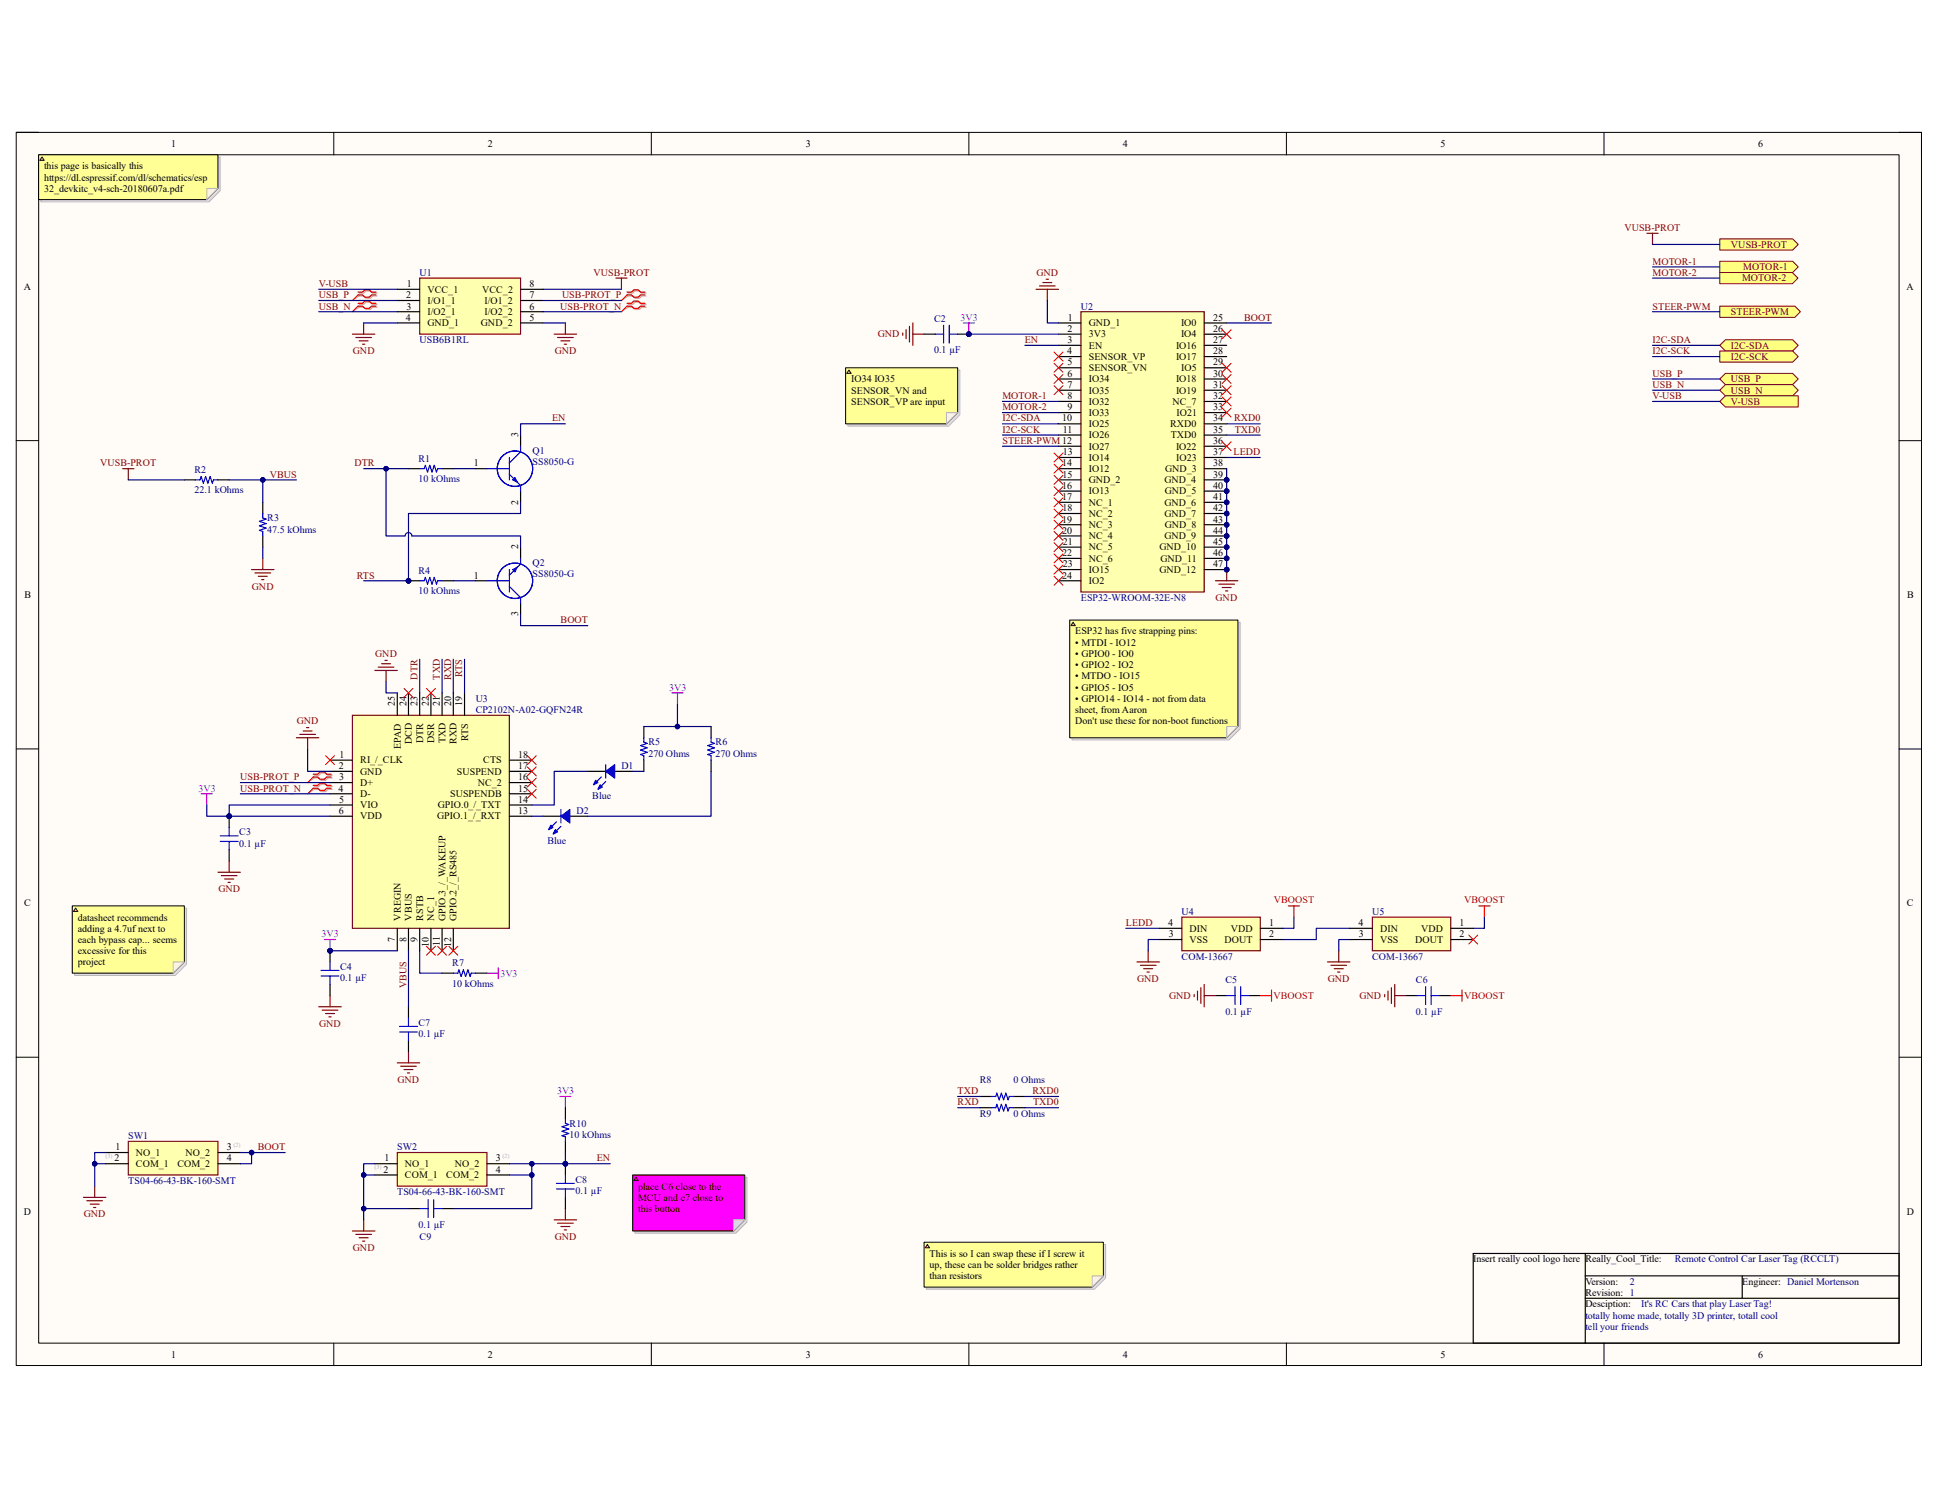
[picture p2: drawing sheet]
<svg xmlns="http://www.w3.org/2000/svg" width="279mm" height="216mm" viewBox="0 0 279 216" stroke-linecap="round" stroke-linejoin="round" font-family="sans-serif">
<defs><g id="words">
<g font-size="1.4">
<text x="24.7" y="21.2">1</text>
<text x="70.3" y="21.2">2</text>
<text x="116.2" y="21.2">3</text>
<text x="161.9" y="21.2">4</text>
<text x="207.7" y="21.2">5</text>
<text x="253.4" y="21.2">6</text>
<text x="6.3" y="24.4">this page is basically this</text>
<text x="6.3" y="26">https://dl.espressif.com/dl/schematics/esp</text>
<text x="6.3" y="27.6">32_devkitc_v4-sch-20180607a.pdf</text>
<text x="3.4" y="41.8">A</text>
<text x="58.6" y="41.4">1</text>
<text x="76.3" y="41.4">8</text>
<text x="274.9" y="41.8">A</text>
<text x="58.5" y="46.2">4</text>
<text x="58.5" y="43">2</text>
<text x="58.6" y="44.6">3</text>
<text x="61.6" y="42.2">VCC_1</text>
<text x="61.6" y="43.8">I/O1_1</text>
<text x="61.6" y="45.4">I/O2_1</text>
<text x="61.6" y="47">GND_1</text>
<text x="69.3" y="47">GND_2</text>
<text x="69.5" y="42.2">VCC_2</text>
<text x="69.8" y="43.8">I/O1_2</text>
<text x="69.8" y="45.4">I/O2_2</text>
<text x="76.3" y="43">7</text>
<text x="76.3" y="44.6">6</text>
<text x="76.3" y="46.2">5</text>
<text x="153.9" y="47.8">2</text>
<text x="154" y="46.2">1</text>
<text x="157" y="47">GND_1</text>
<text x="170.3" y="47">IO0</text>
<text x="174.9" y="46.2">25</text>
<text x="174.9" y="47.8">26</text>
<text x="153.8" y="51.1">4</text>
<text x="153.9" y="52.7">5</text>
<text x="153.9" y="49.4">3</text>
<text x="157" y="48.6">3V3</text>
<text x="157" y="50.2">EN</text>
<text x="157" y="51.9">SENSOR_VP</text>
<text x="157" y="53.5">SENSOR_VN</text>
<text x="169.5" y="50.2">IO16</text>
<text x="169.5" y="51.9">IO17</text>
<text x="170.3" y="48.6">IO4</text>
<text x="170.3" y="53.5">IO5</text>
<text x="174.9" y="49.4">27</text>
<text x="174.9" y="51.1">28</text>
<text x="174.9" y="52.7">29</text>
<text x="122.7" y="55.1">IO34 IO35</text>
<text x="122.7" y="56.7">SENSOR_VN and</text>
<text x="122.7" y="58.3">SENSOR_VP are input</text>
<text x="153.9" y="54.3">6</text>
<text x="153.9" y="55.9">7</text>
<text x="153.9" y="57.5">8</text>
<text x="153.9" y="59.1">9</text>
<text x="157" y="55.1">IO34</text>
<text x="157" y="56.7">IO35</text>
<text x="157" y="58.3">IO32</text>
<text x="157" y="59.9">IO33</text>
<text x="169" y="58.3">NC_7</text>
<text x="169.5" y="55.1">IO18</text>
<text x="169.5" y="56.7">IO19</text>
<text x="169.6" y="59.9">IO21</text>
<text x="174.9" y="54.3">30</text>
<text x="174.9" y="55.9">31</text>
<text x="174.9" y="57.5">32</text>
<text x="174.9" y="59.1">33</text>
<text x="74.7" y="63" transform="rotate(-90 74.7 63)">3</text>
<text x="153.1" y="60.7">10</text>
<text x="153.2" y="65.6">13</text>
<text x="153.2" y="62.4">11</text>
<text x="157" y="61.6">IO25</text>
<text x="157" y="63.2">IO26</text>
<text x="157" y="64.8">IO27</text>
<text x="168.7" y="61.6">RXD0</text>
<text x="168.8" y="63.2">TXD0</text>
<text x="169.5" y="64.8">IO22</text>
<text x="174.9" y="60.7">34</text>
<text x="174.9" y="62.4">35</text>
<text x="174.9" y="64">36</text>
<text x="174.9" y="65.6">37</text>
<text x="68.3" y="67.2">1</text>
<text x="153.1" y="67.2">14</text>
<text x="153.1" y="70.4">16</text>
<text x="153.2" y="68.8">15</text>
<text x="157" y="66.4">IO14</text>
<text x="157" y="68">IO12</text>
<text x="157" y="69.6">GND_2</text>
<text x="157" y="71.2">IO13</text>
<text x="167.9" y="69.6">GND_4</text>
<text x="167.9" y="71.2">GND_5</text>
<text x="168" y="68">GND_3</text>
<text x="169.6" y="66.4">IO23</text>
<text x="174.9" y="67.2">38</text>
<text x="174.9" y="68.8">39</text>
<text x="174.9" y="70.4">40</text>
<text x="74.7" y="72.7" transform="rotate(-90 74.7 72.7)">2</text>
<text x="153.1" y="72.1">17</text>
<text x="153.1" y="75.3">19</text>
<text x="153.1" y="76.9">20</text>
<text x="153.2" y="73.7">18</text>
<text x="157" y="72.9">NC_1</text>
<text x="157" y="74.5">NC_2</text>
<text x="157" y="76.1">NC_3</text>
<text x="157" y="77.7">NC_4</text>
<text x="167.9" y="72.9">GND_6</text>
<text x="167.9" y="74.5">GND_7</text>
<text x="167.9" y="77.7">GND_9</text>
<text x="167.9" y="76.1">GND_8</text>
<text x="174.9" y="72.1">41</text>
<text x="174.9" y="73.7">42</text>
<text x="174.9" y="75.3">43</text>
<text x="174.9" y="76.9">44</text>
<text x="68.3" y="83.4">1</text>
<text x="74.7" y="79.2" transform="rotate(-90 74.7 79.2)">2</text>
<text x="153.1" y="80.1">22</text>
<text x="153.1" y="83.4">24</text>
<text x="153.2" y="81.7">23</text>
<text x="153.2" y="78.5">21</text>
<text x="157" y="79.3">NC_5</text>
<text x="157" y="80.9">NC_6</text>
<text x="157" y="82.5">IO15</text>
<text x="167.2" y="79.3">GND_10</text>
<text x="167.2" y="82.5">GND_12</text>
<text x="167.3" y="80.9">GND_11</text>
<text x="174.9" y="78.5">45</text>
<text x="174.9" y="80.1">46</text>
<text x="174.9" y="81.7">47</text>
<text x="3.5" y="86.2">B</text>
<text x="74.7" y="88.8" transform="rotate(-90 74.7 88.8)">3</text>
<text x="157" y="84.2">IO2</text>
<text x="275" y="86.2">B</text>
<text x="155" y="91.4">ESP32 has five strapping pins:</text>
<text x="155" y="93.1">• MTDI - IO12</text>
<text x="155" y="94.7">• GPIO0 - IO0</text>
<text x="56.9" y="101.8" transform="rotate(-90 56.9 101.8)">25</text>
<text x="58.6" y="101.8" transform="rotate(-90 58.6 101.8)">24</text>
<text x="60.2" y="101.8" transform="rotate(-90 60.2 101.8)">23</text>
<text x="61.8" y="101.8" transform="rotate(-90 61.8 101.8)">22</text>
<text x="63.4" y="101.8" transform="rotate(-90 63.4 101.8)">21</text>
<text x="65" y="101.8" transform="rotate(-90 65 101.8)">20</text>
<text x="66.6" y="101.8" transform="rotate(-90 66.6 101.8)">19</text>
<text x="155" y="96.3">• GPIO2 - IO2</text>
<text x="155" y="97.9">• MTDO - IO15</text>
<text x="155" y="99.5">• GPIO5 - IO5</text>
<text x="155" y="101.1">• GPIO14 - IO14 - not from data</text>
<text x="57.8" y="108" transform="rotate(-90 57.8 108)">EPAD</text>
<text x="59.4" y="107.2" transform="rotate(-90 59.4 107.2)">DCD</text>
<text x="61" y="107.1" transform="rotate(-90 61 107.1)">DTR</text>
<text x="62.6" y="107.1" transform="rotate(-90 62.6 107.1)">DSR</text>
<text x="64.2" y="107.1" transform="rotate(-90 64.2 107.1)">TXD</text>
<text x="65.8" y="107.2" transform="rotate(-90 65.8 107.2)">RXD</text>
<text x="67.5" y="106.8" transform="rotate(-90 67.5 106.8)">RTS</text>
<text x="155" y="102.8">sheet, from Aaron</text>
<text x="155" y="104.4">Don't use these for non-boot functions</text>
<text x="48.9" y="110.8">2</text>
<text x="48.9" y="112.5">3</text>
<text x="48.9" y="109.2">1</text>
<text x="51.9" y="110">RI_/_CLK</text>
<text x="51.9" y="111.7">GND</text>
<text x="51.9" y="113.3">D+</text>
<text x="65.9" y="111.7">SUSPEND</text>
<text x="68.9" y="113.3">NC_2</text>
<text x="69.7" y="110">CTS</text>
<text x="74.7" y="109.2">18</text>
<text x="74.7" y="110.8">17</text>
<text x="74.7" y="112.5">16</text>
<text x="48.8" y="114.1">4</text>
<text x="48.9" y="117.3">6</text>
<text x="48.9" y="115.7">5</text>
<text x="51.9" y="114.9">D-</text>
<text x="51.9" y="116.5">VIO</text>
<text x="51.9" y="118.1">VDD</text>
<text x="63" y="118.1">GPIO.1_/_RXT</text>
<text x="63.1" y="116.5">GPIO.0_/_TXT</text>
<text x="64.9" y="114.9">SUSPENDB</text>
<text x="74.7" y="114.1">15</text>
<text x="74.7" y="115.7">14</text>
<text x="74.7" y="117.3">13</text>
<text x="3.5" y="130.6">C</text>
<text x="274.9" y="130.6">C</text>
<text x="11.2" y="132.7">datasheet recommends</text>
<text x="11.2" y="134.3">adding a 4.7uf next to</text>
<text x="11.2" y="135.9">each bypass cap... seems</text>
<text x="11.2" y="137.5">excessive for this</text>
<text x="56.9" y="135.8" transform="rotate(-90 56.9 135.8)">7</text>
<text x="57.8" y="132.7" transform="rotate(-90 57.8 132.7)">VREGIN</text>
<text x="58.6" y="135.7" transform="rotate(-90 58.6 135.7)">8</text>
<text x="59.4" y="132.7" transform="rotate(-90 59.4 132.7)">VBUS</text>
<text x="60.2" y="135.8" transform="rotate(-90 60.2 135.8)">9</text>
<text x="61" y="132.7" transform="rotate(-90 61 132.7)">RSTB</text>
<text x="61.8" y="136.5" transform="rotate(-90 61.8 136.5)">10</text>
<text x="62.6" y="132.7" transform="rotate(-90 62.6 132.7)">NC_1</text>
<text x="63.4" y="136.4" transform="rotate(-90 63.4 136.4)">11</text>
<text x="64.2" y="132.7" transform="rotate(-90 64.2 132.7)">GPIO.3_/_WAKEUP</text>
<text x="65" y="136.5" transform="rotate(-90 65 136.5)">12</text>
<text x="65.8" y="132.7" transform="rotate(-90 65.8 132.7)">GPIO.2_/_RS485</text>
<text x="168.4" y="133.5">4</text>
<text x="168.5" y="135.1">3</text>
<text x="171.5" y="135.9">VSS</text>
<text x="171.5" y="134.3">DIN</text>
<text x="176.5" y="135.9">DOUT</text>
<text x="177.5" y="134.3">VDD</text>
<text x="183" y="133.5">1</text>
<text x="183" y="135.1">2</text>
<text x="195.9" y="133.5">4</text>
<text x="195.9" y="135.1">3</text>
<text x="199" y="135.9">VSS</text>
<text x="199" y="134.3">DIN</text>
<text x="204" y="135.9">DOUT</text>
<text x="204.9" y="134.3">VDD</text>
<text x="210.4" y="133.5">1</text>
<text x="210.4" y="135.1">2</text>
<text x="11.2" y="139.1">project</text>
<text x="16.5" y="167.4">2</text>
<text x="16.6" y="165.8">1</text>
<text x="19.6" y="166.6">NO_1</text>
<text x="26.8" y="166.6">NO_2</text>
<text x="32.7" y="165.8">3</text>
<text x="32.7" y="167.4">4</text>
<text x="55.4" y="167.4">1</text>
<text x="71.5" y="167.4">3</text>
<text x="19.6" y="168.2">COM_1</text>
<text x="25.6" y="168.2">COM_2</text>
<text x="55.3" y="169">2</text>
<text x="58.4" y="168.2">NO_1</text>
<text x="58.4" y="169.8">COM_1</text>
<text x="64.3" y="169.8">COM_2</text>
<text x="65.6" y="168.2">NO_2</text>
<text x="71.5" y="169">4</text>
<text x="92" y="171.4">place C6 close to the</text>
<text x="92" y="173.1">MCU and c7 close to</text>
<text x="3.4" y="175.1">D</text>
<text x="92" y="174.7">this button</text>
<text x="274.9" y="175.1">D</text>
<text x="134" y="181.1">This is so I can swap these if I screw it</text>
<text x="134" y="182.8">up, these can be solder bridges rather</text>
<text x="134" y="184.4">than resistors</text>
<text x="212.4" y="181.9">Insert really cool logo here</text>
<text x="228.6" y="181.9">Really_Cool_Title:</text>
<text x="228.6" y="185.2">Version:</text>
<text x="251.2" y="185.2">Engineer: Daniel Mortenson</text>
<text x="228.6" y="186.8">Revision: 1</text>
<text x="228.6" y="188.4">Desciption:</text>
<text x="24.7" y="195.7">1</text>
<text x="70.3" y="195.7">2</text>
<text x="116.2" y="195.7">3</text>
<text x="161.9" y="195.7">4</text>
<text x="207.7" y="195.7">5</text>
<text x="253.4" y="195.7">6</text>
</g>
<g font-size="1.4" fill="#800000">
<text x="234.2" y="33.3">VUSB-PROT</text>
<text x="249.6" y="35.7">VUSB-PROT</text>
<text x="46" y="41.4">V-USB</text>
<text x="85.6" y="39.8">VUSB-PROT</text>
<text x="149.4" y="39.8">GND</text>
<text x="238.3" y="38.1">MOTOR-1</text>
<text x="238.3" y="39.8">MOTOR-2</text>
<text x="251.2" y="40.6">MOTOR-2</text>
<text x="251.3" y="38.9">MOTOR-1</text>
<text x="46" y="43">USB_P</text>
<text x="46" y="44.6">USB_N</text>
<text x="80.8" y="44.6">USB-PROT_N</text>
<text x="81" y="43">USB-PROT_P</text>
<text x="179.4" y="46.2">BOOT</text>
<text x="238.3" y="44.6">STEER-PWM</text>
<text x="249.6" y="45.4">STEER-PWM</text>
<text x="50.9" y="51.1">GND</text>
<text x="80" y="51.1">GND</text>
<text x="126.5" y="48.6">GND</text>
<text x="147.7" y="49.4">EN</text>
<text x="238.3" y="51.1">I2C-SCK</text>
<text x="238.3" y="49.4">I2C-SDA</text>
<text x="249.6" y="50.2">I2C-SDA</text>
<text x="249.6" y="51.9">I2C-SCK</text>
<text x="144.5" y="57.5">MOTOR-1</text>
<text x="144.5" y="59.1">MOTOR-2</text>
<text x="238.3" y="57.5">V-USB</text>
<text x="238.3" y="54.3">USB_P</text>
<text x="238.3" y="55.9">USB_N</text>
<text x="249.6" y="55.1">USB_P</text>
<text x="249.6" y="56.7">USB_N</text>
<text x="249.6" y="58.3">V-USB</text>
<text x="79.6" y="60.7">EN</text>
<text x="144.5" y="62.4">I2C-SCK</text>
<text x="144.5" y="60.7">I2C-SDA</text>
<text x="144.5" y="64">STEER-PWM12</text>
<text x="177.8" y="65.6">LEDD</text>
<text x="177.9" y="60.7">RXD0</text>
<text x="178" y="62.4">TXD0</text>
<text x="14.4" y="67.2">VUSB-PROT</text>
<text x="38.9" y="68.8">VBUS</text>
<text x="51.1" y="67.2">DTR</text>
<text x="51.4" y="83.4">RTS</text>
<text x="36.3" y="85">GND</text>
<text x="80.8" y="89.8">BOOT</text>
<text x="175.3" y="86.6">GND</text>
<text x="54.1" y="94.7">GND</text>
<text x="60.2" y="98" transform="rotate(-90 60.2 98)">DTR</text>
<text x="63.4" y="98" transform="rotate(-90 63.4 98)">TXD</text>
<text x="65" y="98" transform="rotate(-90 65 98)">RXD</text>
<text x="66.6" y="97.6" transform="rotate(-90 66.6 97.6)">RTS</text>
<text x="42.8" y="104.4">GND</text>
<text x="34.6" y="112.5">USB-PROT_P</text>
<text x="34.6" y="114.1">USB-PROT_N</text>
<text x="31.5" y="128.6">GND</text>
<text x="162.3" y="133.5">LEDD</text>
<text x="58.6" y="142.5" transform="rotate(-90 58.6 142.5)">VBUS</text>
<text x="164" y="141.6">GND</text>
<text x="168.6" y="144">GND</text>
<text x="191.4" y="141.6">GND</text>
<text x="196" y="144">GND</text>
<text x="46" y="148">GND</text>
<text x="57.3" y="156.1">GND</text>
<text x="138" y="157.7">TXD</text>
<text x="138" y="159.3">RXD</text>
<text x="148.8" y="157.7">RXD0</text>
<text x="148.9" y="159.3">TXD0</text>
<text x="37.2" y="165.8">BOOT</text>
<text x="86" y="167.4">EN</text>
<text x="12.1" y="175.5">GND</text>
<text x="80" y="178.7">GND</text>
<text x="50.9" y="180.3">GND</text>
</g>
<g font-size="1.4" fill="#000080">
<text x="60.5" y="39.8">U1</text>
<text x="134.7" y="46.4">C2</text>
<text x="155.8" y="44.6">U2</text>
<text x="60.5" y="49.4">USB6B1RL</text>
<text x="134.7" y="50.9">0.1 µF</text>
<text x="76.8" y="65.4">Q1</text>
<text x="28" y="71.1">22.1 kOhms</text>
<text x="28" y="68.2">R2</text>
<text x="60.3" y="69.5">10 kOhms</text>
<text x="60.3" y="66.6">R1</text>
<text x="76.8" y="67.1">SS8050-G</text>
<text x="38.5" y="76.8">47.5 kOhms</text>
<text x="38.5" y="75.1">R3</text>
<text x="60.3" y="82.7">R4</text>
<text x="76.8" y="81.6">Q2</text>
<text x="76.8" y="83.2">SS8050-G</text>
<text x="60.3" y="85.6">10 kOhms</text>
<text x="155.8" y="86.6">ESP32-WROOM-32E-N8</text>
<text x="68.6" y="101.1">U3</text>
<text x="68.6" y="102.8">CP2102N-A02-GQFN24R</text>
<text x="93.5" y="107.4">R5</text>
<text x="103.2" y="107.4">R6</text>
<text x="89.6" y="110.8">D1</text>
<text x="93.5" y="109.1">270 Ohms</text>
<text x="103.2" y="109.1">270 Ohms</text>
<text x="83.1" y="117.3">D2</text>
<text x="85.4" y="115.2">Blue</text>
<text x="34.5" y="122">0.1 µF</text>
<text x="34.5" y="120.4">C3</text>
<text x="78.9" y="121.7">Blue</text>
<text x="170.3" y="131.9">U4</text>
<text x="197.8" y="131.9">U5</text>
<text x="49" y="141.4">0.1 µF</text>
<text x="49" y="139.8">C4</text>
<text x="65.2" y="142.2">10 kOhms</text>
<text x="65.2" y="139.3">R7</text>
<text x="170.3" y="138.3">COM-13667</text>
<text x="176.7" y="141.7">C5</text>
<text x="197.8" y="138.3">COM-13667</text>
<text x="204.1" y="141.7">C6</text>
<text x="60.3" y="149.5">0.1 µF</text>
<text x="60.3" y="147.8">C7</text>
<text x="176.7" y="146.2">0.1 µF</text>
<text x="204.1" y="146.2">0.1 µF</text>
<text x="141.3" y="156.1">R8</text>
<text x="141.3" y="161">R9</text>
<text x="146.1" y="156.1">0 Ohms</text>
<text x="146.1" y="161">0 Ohms</text>
<text x="18.5" y="164.2">SW1</text>
<text x="57.3" y="165.8">SW2</text>
<text x="82.1" y="164">10 kOhms</text>
<text x="82.1" y="162.4">R10</text>
<text x="18.5" y="170.6">TS04-66-43-BK-160-SMT</text>
<text x="57.3" y="172.3">TS04-66-43-BK-160-SMT</text>
<text x="83" y="172.1">0.1 µF</text>
<text x="83" y="170.5">C8</text>
<text x="60.3" y="177">0.1 µF</text>
<text x="60.5" y="178.7">C9</text>
<text x="235" y="185.2">2</text>
<text x="241.5" y="181.9">Remote Control Car Laser Tag (RCCLT)</text>
<text x="228.6" y="190">totally home made, totally 3D printer, totall cool</text>
<text x="228.6" y="191.6">tell your friends</text>
<text x="236.6" y="188.4">It's RC Cars that play Laser Tag!</text>
</g>
<g font-size="1.4" fill="#90f">
<text x="138.5" y="46.2">3V3</text>
<text x="96.5" y="99.5">3V3</text>
<text x="28.6" y="114.1">3V3</text>
<text x="46.4" y="135.1">3V3</text>
<text x="72.1" y="140.8">3V3</text>
<text x="80.3" y="157.7">3V3</text>
</g>
<g font-size="1.4" fill="#f00">
<text x="183.6" y="130.2">VBOOST</text>
<text x="211.1" y="130.2">VBOOST</text>
<text x="183.6" y="144">VBOOST</text>
<text x="211.1" y="144">VBOOST</text>
</g>
<g font-size=".9" fill="#b2b0ad">
<text x="15.2" y="166.9">(3)</text>
<text x="33.7" y="165.3">(2)</text>
<text x="72.4" y="166.9">(2)</text>
<text x="54" y="168.5">(3)</text>
</g>
</g></defs>
<path d="M2.3 19.1h274.7v177.7h-274.7z" fill-rule="evenodd" fill="#fffcf8"/>
<path d="M2.3 19.1h274.7v177.7h-274.7z" fill="none" stroke="#000" stroke-width=".14"/>
<path d="M5.6 22.3h268.2v171.3h-268.2z" fill-rule="evenodd" fill="#fffcf8"/>
<g fill="none" stroke="#000" stroke-width=".14">
<path d="M2.3 19.1h3.3M48.1 19.1v3.2M93.9 19.1v3.2M139.7 19.1v3.2M185.5 19.1v3.2M231.2 19.1v3.2M273.8 19.1h3.2v3.2M5.6 22.3h268.2v171.3h-268.2zM2.3 63.5h3.3M273.8 63.5h3.2M2.3 107.9h3.3M273.8 107.9h3.2"/>
<path d="M2.3 152.4h3.3M273.8 152.4h3.2M48.1 193.6v3.2M93.9 193.6v3.2M139.7 193.6v3.2M185.5 193.6v3.2M231.2 193.6v3.2M277 193.6v3.2"/>
</g>
<path d="M212.4 180.7h61.4v12.9h-61.4zM228.5 180.7v12.9M228.5 183.9h45.3M228.5 187.1h45.3M251.2 183.9v3.2" fill="none" stroke="#000" stroke-width=".17"/>
<circle cx="176.8" cy="69.2" r=".32" fill="#000080"/>
<circle cx="176.8" cy="69.2" r=".32" fill="none" stroke="#000080" stroke-width=".14"/>
<circle cx="176.8" cy="70.8" r=".32" fill="#000080"/>
<circle cx="176.8" cy="70.8" r=".32" fill="none" stroke="#000080" stroke-width=".14"/>
<circle cx="176.8" cy="72.4" r=".32" fill="#000080"/>
<circle cx="176.8" cy="72.4" r=".32" fill="none" stroke="#000080" stroke-width=".14"/>
<circle cx="176.8" cy="74" r=".32" fill="#000080"/>
<circle cx="176.8" cy="74" r=".32" fill="none" stroke="#000080" stroke-width=".14"/>
<circle cx="176.8" cy="75.6" r=".32" fill="#000080"/>
<circle cx="176.8" cy="75.6" r=".32" fill="none" stroke="#000080" stroke-width=".14"/>
<circle cx="176.8" cy="77.2" r=".32" fill="#000080"/>
<circle cx="176.8" cy="77.2" r=".32" fill="none" stroke="#000080" stroke-width=".14"/>
<circle cx="176.8" cy="78.9" r=".32" fill="#000080"/>
<circle cx="176.8" cy="78.9" r=".32" fill="none" stroke="#000080" stroke-width=".14"/>
<circle cx="176.8" cy="80.5" r=".32" fill="#000080"/>
<circle cx="176.8" cy="80.5" r=".32" fill="none" stroke="#000080" stroke-width=".14"/>
<circle cx="176.8" cy="82.1" r=".32" fill="#000080"/>
<circle cx="176.8" cy="82.1" r=".32" fill="none" stroke="#000080" stroke-width=".14"/>
<path d="M155.8 44.9h17.8v40.4h-17.8z" fill-rule="evenodd" fill="#ffffb0"/>
<path d="M155.8 44.9h17.8v40.4h-17.8z" fill="none" stroke="#800000" stroke-width=".17"/>
<g fill="none" stroke="#000" stroke-width=".17">
<path d="M152.6 46.5h3.2M152.6 48.2h3.2M152.6 49.8h3.2M152.6 51.4h3.2M152.6 53h3.2M152.6 54.6h3.2M152.6 56.2h3.2M152.6 57.9h3.2M152.6 59.5h3.2M173.6 46.5h3.2M173.6 48.2h3.2M173.6 49.8h3.2"/>
<path d="M173.6 51.4h3.2M173.6 53h3.2M173.6 54.6h3.2M173.6 56.2h3.2M173.6 57.9h3.2M173.6 59.5h3.2M152.6 61.1h3.2M152.6 62.7h3.2M152.6 64.3h3.2M152.6 65.9h3.2M152.6 67.5h3.2M152.6 69.2h3.2"/>
<path d="M152.6 70.8h3.2M152.6 72.4h3.2M152.6 74h3.2M152.6 75.6h3.2M152.6 77.2h3.2M152.6 78.9h3.2M173.6 61.1h3.2M173.6 62.7h3.2M173.6 64.3h3.2M173.6 65.9h3.2M173.6 67.6h3.2M173.6 69.2h3.2"/>
<path d="M152.6 80.5h3.2M152.6 82.1h3.2M152.6 83.7h3.2"/>
</g>
<circle cx="176.8" cy="69.2" r=".32" fill="#000080"/>
<circle cx="176.8" cy="69.2" r=".32" fill="none" stroke="#000080" stroke-width=".14"/>
<path d="M173.6 70.8h3.2" fill="none" stroke="#000" stroke-width=".17"/>
<circle cx="176.8" cy="70.8" r=".32" fill="#000080"/>
<circle cx="176.8" cy="70.8" r=".32" fill="none" stroke="#000080" stroke-width=".14"/>
<path d="M173.6 72.4h3.2" fill="none" stroke="#000" stroke-width=".17"/>
<circle cx="176.8" cy="72.4" r=".32" fill="#000080"/>
<circle cx="176.8" cy="72.4" r=".32" fill="none" stroke="#000080" stroke-width=".14"/>
<path d="M173.6 74h3.2" fill="none" stroke="#000" stroke-width=".17"/>
<circle cx="176.8" cy="74" r=".32" fill="#000080"/>
<circle cx="176.8" cy="74" r=".32" fill="none" stroke="#000080" stroke-width=".14"/>
<path d="M173.6 75.6h3.2" fill="none" stroke="#000" stroke-width=".17"/>
<circle cx="176.8" cy="75.6" r=".32" fill="#000080"/>
<circle cx="176.8" cy="75.6" r=".32" fill="none" stroke="#000080" stroke-width=".14"/>
<path d="M173.6 77.2h3.2" fill="none" stroke="#000" stroke-width=".17"/>
<circle cx="176.8" cy="77.2" r=".32" fill="#000080"/>
<circle cx="176.8" cy="77.2" r=".32" fill="none" stroke="#000080" stroke-width=".14"/>
<path d="M173.6 78.9h3.2" fill="none" stroke="#000" stroke-width=".17"/>
<circle cx="176.8" cy="78.9" r=".32" fill="#000080"/>
<circle cx="176.8" cy="78.9" r=".32" fill="none" stroke="#000080" stroke-width=".14"/>
<path d="M173.6 80.5h3.2" fill="none" stroke="#000" stroke-width=".17"/>
<circle cx="176.8" cy="80.5" r=".32" fill="#000080"/>
<circle cx="176.8" cy="80.5" r=".32" fill="none" stroke="#000080" stroke-width=".14"/>
<path d="M173.6 82.1h3.2" fill="none" stroke="#000" stroke-width=".17"/>
<circle cx="176.8" cy="82.1" r=".32" fill="#000080"/>
<circle cx="176.8" cy="82.1" r=".32" fill="none" stroke="#000080" stroke-width=".14"/>
<g fill="none" stroke="#f00" stroke-width=".14">
<path d="M176.2 57.2l1.3 1.3M177.5 57.2l-1.3 1.3M152 71.7l1.3 1.3M152 73.4l1.3 1.3M152 75l1.3 1.3M152 76.6l1.3 1.3M152 78.2l1.3 1.3M152 79.8l1.3 1.3M153.3 71.7l-1.3 1.3M153.3 73.4l-1.3 1.3M153.3 75l-1.3 1.3M153.3 76.6l-1.3 1.3"/>
<path d="M153.3 78.2l-1.3 1.3M153.3 79.8l-1.3 1.3"/>
</g>
<path d="M175.2 83.7h3.3M175.7 84.2h2.3M176.2 84.7h1.3M176.7 85.2h.3M176.8 82.1v1.6" fill="none" stroke="#800000" stroke-width=".17"/>
<circle cx="176.8" cy="82.1" r=".32" fill="#000080"/>
<circle cx="176.8" cy="82.1" r=".32" fill="none" stroke="#000080" stroke-width=".14"/>
<path d="M149.4 41.7h3.2M149.9 41.2h2.2M150.3 40.7h1.3M150.8 40.2h.4M151 41.7v1.6" fill="none" stroke="#800000" stroke-width=".17"/>
<path d="M68.6 67.5h1.6M75 62.7v1.6M75 70.8v1.6M75 78.9v1.6M68.6 83.7h1.6M75.1 86.9v1.7" fill="none" stroke="#000" stroke-width=".17"/>
<g fill="none" stroke="#00f" stroke-width=".17">
<path d="M70.2 67.5h3.2M73.4 65.9v3.3M73.4 68.4l1.6 1.6v.8M73.9 69.2l.3-.4 .4 .7zM75 64.3v.8l-1.6 1.6M70.2 83.7h3.2M73.4 82.1v3.2M73.4 84.5l1.7 1.6v.8M73.9 82.1l.7-.3-.4 .6zM75 80.5v.8l-1.6 1.6"/>
<circle cx="74.2" cy="67.5" r="2.55"/>
<circle cx="74.2" cy="83.7" r="2.55"/>
</g>
<path d="M57.3 166.1h12.9v4.9h-12.9z" fill-rule="evenodd" fill="#ffffb0"/>
<path d="M57.3 166.1h12.9v4.9h-12.9z" fill="none" stroke="#800000" stroke-width=".17"/>
<path d="M54 167.7h3.3M54 169.3h3.3M70.2 167.7h3.2M70.2 169.3h3.2" fill="none" stroke="#000" stroke-width=".17"/>
<path d="M18.5 164.5h12.9v4.8h-12.9z" fill-rule="evenodd" fill="#ffffb0"/>
<g fill="none" stroke="#800000" stroke-width=".17">
<path d="M12 172.6h3.3M12.5 173.1h2.3M13 173.5h1.3M13.5 174h.3M13.7 171v1.6M18.5 164.5h12.9v4.8h-12.9zM50.8 177.4h3.2M51.3 177.9h2.3M51.8 178.4h1.3M52.3 178.9h.3M52.4 175.8v1.6M79.9 175.8h3.2"/>
<path d="M80.4 176.3h2.2M80.9 176.8h1.3M81.4 177.3h.3M81.5 174.2v1.6"/>
</g>
<path d="M15.3 166.1h3.2M15.3 167.7h3.2M31.4 166.1h3.3M31.4 167.7h3.3" fill="none" stroke="#000" stroke-width=".17"/>
<path d="M138.9 46.5h1.6M139.7 46.5v1.7" fill="none" stroke="#90f" stroke-width=".17"/>
<circle cx="139.7" cy="48.2" r=".32" fill="#000080"/>
<circle cx="139.7" cy="48.2" r=".32" fill="none" stroke="#000080" stroke-width=".14"/>
<path d="M80.7 158h1.6M81.5 158v1.6" fill="none" stroke="#90f" stroke-width=".17"/>
<path d="M50.8 103.1h22.6v30.7h-22.6z" fill-rule="evenodd" fill="#ffffb0"/>
<path d="M50.8 103.1h22.6v30.7h-22.6z" fill="none" stroke="#800000" stroke-width=".17"/>
<g fill="none" stroke="#000" stroke-width=".17">
<path d="M57.3 99.9v3.2M58.9 99.9v3.2M60.5 99.9v3.2M62.1 99.9v3.2M63.7 99.9v3.2M65.4 99.9v3.2M67 99.9v3.2M47.6 109.6h3.2M47.6 111.2h3.2M47.6 112.8h3.2M47.6 114.4h3.2M47.6 116h3.2"/>
<path d="M47.6 117.6h3.2M73.4 109.6h3.3M73.4 111.2h3.3M73.4 112.8h3.3M73.4 114.4h3.3M73.4 116h3.3M73.4 117.6h3.3M57.3 133.8v3.2M58.9 133.8v3.2M60.5 133.8v3.2M62.1 133.8v3.2M63.7 133.8v3.2"/>
<path d="M65.4 133.8v3.2"/>
</g>
<g fill="none" stroke="#f00" stroke-width=".14">
<path d="M58.2 99.2l1.3 1.3M59.5 99.2l-1.3 1.3M61.5 99.2l1.3 1.3M62.8 99.2l-1.3 1.3M46.9 108.9l1.3 1.3M48.2 108.9l-1.3 1.3M76 108.9l1.3 1.3M76 112.1l1.3 1.3M76 110.5l1.3 1.3M76 113.8l1.3 1.3M77.3 108.9l-1.3 1.3M77.3 112.1l-1.3 1.3"/>
<path d="M77.3 110.5l-1.3 1.3M77.3 113.8l-1.3 1.3M61.5 136.4l1.3 1.3M62.8 136.4l-1.3 1.3M63.1 136.4l1.3 1.3M64.4 136.4l-1.3 1.3M64.7 136.4l1.3 1.3M66 136.4l-1.3 1.3"/>
</g>
<path d="M29 114.4h1.6M29.8 114.4v1.6M46.8 135.4h1.6M47.6 135.4v1.6" fill="none" stroke="#90f" stroke-width=".17"/>
<circle cx="47.6" cy="137" r=".32" fill="#000080"/>
<circle cx="47.6" cy="137" r=".32" fill="none" stroke="#000080" stroke-width=".14"/>
<g fill="none" stroke="#800000" stroke-width=".17">
<path d="M36.3 82.1h3.2M36.8 82.6h2.2M37.2 83.1h1.3M37.7 83.5h.3M37.9 80.5v1.6M54 96.6h3.3M54.5 96.1h2.3M55 95.7h1.3M55.5 95.2h.3M55.7 96.6v1.7M42.7 106.3h3.3M43.2 105.8h2.3"/>
<path d="M43.7 105.4h1.3M44.2 104.9h.3M44.3 106.3v1.6M31.4 125.7h3.3M31.9 126.2h2.3M32.4 126.7h1.3M32.9 127.2h.3M33 124.1v1.6M46 145.1h3.2M46.5 145.6h2.2M46.9 146.1h1.3M47.4 146.6h.3"/>
<path d="M47.6 143.5v1.6M57.3 153.2h3.2M57.8 153.7h2.2M58.2 154.2h1.3M58.7 154.6h.4M58.9 151.6v1.6"/>
</g>
<path d="M96.9 99.9h1.6M97.7 99.9v1.6M71.8 139.5v1.6M70.2 140.3h1.6" fill="none" stroke="#90f" stroke-width=".17"/>
<path d="M60.5 40.1h14.5v8.1h-14.5z" fill-rule="evenodd" fill="#ffffb0"/>
<path d="M50.8 48.2h3.2M51.3 48.6h2.3M51.8 49.1h1.3M52.3 49.6h.3M52.4 46.5v1.7M60.5 40.1h14.5v8.1h-14.5zM79.9 48.2h3.2M80.4 48.6h2.2M80.9 49.1h1.3M81.3 49.6h.4M81.5 46.5v1.7" fill="none" stroke="#800000" stroke-width=".17"/>
<g fill="none" stroke="#000" stroke-width=".17">
<path d="M57.3 41.7h3.2M57.3 43.3h3.2M57.3 44.9h3.2M57.3 46.5h3.2M75 41.7h3.3M75 43.3h3.3M75 44.9h3.3M75 46.5h3.3M26.6 69.2h1.6M31.4 69.2h1.6M37.9 72.4v1.6M37.9 77.2v1.7"/>
<path d="M58.9 67.5h1.6M63.7 67.5h1.7"/>
</g>
<g fill="none" stroke="#f00" stroke-width=".14">
<path d="M152 50.7l1.3 1.3M152 52.4l1.3 1.3M153.3 50.7l-1.3 1.3M153.3 52.4l-1.3 1.3M176.2 52.4l1.3 1.3M176.2 58.8l1.3 1.3M176.2 47.5l1.3 1.3M177.5 52.4l-1.3 1.3M177.5 58.8l-1.3 1.3M177.5 47.5l-1.3 1.3M152 68.5l1.3 1.3M152 70.1l1.3 1.3"/>
<path d="M153.3 68.5l-1.3 1.3M153.3 70.1l-1.3 1.3M176.2 63.7l1.3 1.3M177.5 63.7l-1.3 1.3M152 81.4l1.3 1.3M152 83.1l1.3 1.3M153.3 81.4l-1.3 1.3M153.3 83.1l-1.3 1.3"/>
</g>
<path d="M28.2 69.2h.6l.2-.5 .3 .9 .3-.9 .4 .9 .3-.9 .3 .9 .2-.4h.6M37.9 74v.7l.5 .1-1 .3 1 .4-1 .3 1 .3-1 .3 .5 .2v.6M60.5 67.5h.7l.1-.4 .3 .9 .4-.9 .3 .9 .3-.9 .3 .9 .2-.5h.6" fill="none" stroke="#00f" stroke-width=".17"/>
<circle cx="58.9" cy="83.7" r=".32" fill="#000080"/>
<circle cx="58.9" cy="83.7" r=".32" fill="none" stroke="#000080" stroke-width=".14"/>
<path d="M58.9 83.7h1.6M63.7 83.7h1.7" fill="none" stroke="#000" stroke-width=".17"/>
<circle cx="58.9" cy="83.7" r=".32" fill="#000080"/>
<circle cx="58.9" cy="83.7" r=".32" fill="none" stroke="#000080" stroke-width=".14"/>
<path d="M60.5 83.7h.7l.1-.5 .3 1 .4-1 .3 1 .3-1 .3 1 .2-.5h.6M142.9 158h.7l.1-.5 .3 1 .4-1 .3 1 .3-1 .3 1 .2-.5h.6M142.9 159.6h.7l.1-.4 .3 .9 .4-.9 .3 .9 .3-.9 .3 .9 .2-.5h.6" fill="none" stroke="#00f" stroke-width=".17"/>
<path d="M141.3 158h1.6M141.3 159.6h1.6M146.1 158h1.7M146.1 159.6h1.7" fill="none" stroke="#000" stroke-width=".17"/>
<circle cx="139.7" cy="48.2" r=".32" fill="#000080"/>
<circle cx="139.7" cy="48.2" r=".32" fill="none" stroke="#000080" stroke-width=".14"/>
<path d="M133.2 48.2h1.6M138.1 48.2h1.6" fill="none" stroke="#000" stroke-width=".17"/>
<circle cx="139.7" cy="48.2" r=".32" fill="#000080"/>
<circle cx="139.7" cy="48.2" r=".32" fill="none" stroke="#000080" stroke-width=".14"/>
<path d="M134.8 48.2h1.2M136 46.9v2.6M136.9 48.2h1.2M136.9 46.9v2.6M81.5 161.3v.6l.5 .2-1 .3 1 .3-1 .3 1 .4-1 .3 .5 .1v.7" fill="none" stroke="#00f" stroke-width=".17"/>
<path d="M81.5 159.6v1.7M81.5 164.5v1.6" fill="none" stroke="#000" stroke-width=".17"/>
<circle cx="81.5" cy="167.7" r=".32" fill="#000080"/>
<circle cx="81.5" cy="167.7" r=".32" fill="none" stroke="#000080" stroke-width=".14"/>
<path d="M81.5 167.7v1.6M81.5 172.6v1.6" fill="none" stroke="#000" stroke-width=".17"/>
<circle cx="81.5" cy="167.7" r=".32" fill="#000080"/>
<circle cx="81.5" cy="167.7" r=".32" fill="none" stroke="#000080" stroke-width=".14"/>
<path d="M80.2 170.6h2.6M80.2 171.4h2.6M81.5 169.3v1.3M81.5 171.4v1.2" fill="none" stroke="#00f" stroke-width=".17"/>
<circle cx="33" cy="117.6" r=".32" fill="#000080"/>
<circle cx="33" cy="117.6" r=".32" fill="none" stroke="#000080" stroke-width=".14"/>
<path d="M33 117.6v1.7M33 122.5v1.6" fill="none" stroke="#000" stroke-width=".17"/>
<circle cx="33" cy="117.6" r=".32" fill="#000080"/>
<circle cx="33" cy="117.6" r=".32" fill="none" stroke="#000080" stroke-width=".14"/>
<path d="M33 119.3v1.2M31.7 120.5h2.6M31.7 121.3h2.6M33 121.3v1.2" fill="none" stroke="#00f" stroke-width=".17"/>
<circle cx="47.6" cy="137" r=".32" fill="#000080"/>
<circle cx="47.6" cy="137" r=".32" fill="none" stroke="#000080" stroke-width=".14"/>
<path d="M47.6 137v1.6M47.6 141.9v1.6" fill="none" stroke="#000" stroke-width=".17"/>
<circle cx="47.6" cy="137" r=".32" fill="#000080"/>
<circle cx="47.6" cy="137" r=".32" fill="none" stroke="#000080" stroke-width=".14"/>
<g fill="none" stroke="#00f" stroke-width=".17">
<path d="M92.8 106.3v.7l.5 .1-1 .4 1 .3-1 .3 1 .3-1 .3 .5 .2v.7M102.5 106.3v.7l.5 .1-1 .4 1 .3-1 .3 1 .3-1 .3 .5 .2v.7M46.3 139.9h2.6M47.6 138.6v1.3M46.3 140.7h2.6M47.6 140.7v1.2M57.6 147.9h2.6M57.6 148.7h2.6M58.9 146.7v1.2M58.9 148.7v1.3M65.4 140.3h.6l.2-.5 .3 .9 .3-.9 .3 .9 .4-.9 .3 .9 .1-.4h.7M60.5 174.2h1.2"/>
<path d="M61.7 172.9v2.6M62.5 174.2h1.2M62.5 172.9v2.6"/>
</g>
<path d="M92.8 104.7v1.6M92.8 109.6v1.6M102.5 104.7v1.6M102.5 109.6v1.6M58.9 145.1v1.6M58.9 150v1.6M63.7 140.3h1.7M68.6 140.3h1.6M58.9 174.2h1.6M63.7 174.2h1.7" fill="none" stroke="#000" stroke-width=".17"/>
<path d="M17.7 67.5h1.6M18.5 67.5v1.7" fill="none" stroke="#800000" stroke-width=".17"/>
<path d="M170.4 132.2h11.3v4.8h-11.3z" fill-rule="evenodd" fill="#ffffb0"/>
<path d="M170.4 132.2h11.3v4.8h-11.3z" fill="none" stroke="#800000" stroke-width=".17"/>
<path d="M167.1 133.8h3.3M167.1 135.4h3.3M181.7 133.8h3.2M181.7 135.4h3.2" fill="none" stroke="#000" stroke-width=".17"/>
<path d="M197.9 132.2h11.3v4.8h-11.3z" fill-rule="evenodd" fill="#ffffb0"/>
<g fill="none" stroke="#800000" stroke-width=".17">
<path d="M130.1 48v.3M130.6 47.5v1.3M131.1 47v2.3M131.6 46.5v3.3M131.6 48.2h1.6M163.9 138.6h3.2M164.4 139.1h2.3M164.9 139.6h1.3M165.5 137v1.6M191.4 138.6h3.2M191.9 139.1h2.2M192.4 139.6h1.3"/>
<path d="M193 137v1.6M197.9 132.2h11.3v4.8h-11.3zM165.4 140.1h.3M192.8 140.1h.4"/>
</g>
<path d="M194.6 133.8h3.3M194.6 135.4h3.3M209.2 133.8h3.2M209.2 135.4h3.2" fill="none" stroke="#000" stroke-width=".17"/>
<path d="M176.2 54l1.3 1.3M176.2 55.6l1.3 1.3M177.5 54l-1.3 1.3M177.5 55.6l-1.3 1.3M211.8 134.8l1.2 1.3M213 134.8l-1.2 1.3" fill="none" stroke="#f00" stroke-width=".14"/>
<path d="M185.7 130.6h1.6M186.5 130.6v1.6M213.2 130.6h1.6M214 130.6v1.6" fill="none" stroke="#f00" stroke-width=".17"/>
<path d="M247.9 34.4h10.5l.8 .8-.8 .8h-10.5z" fill-rule="evenodd" fill="#ffff80"/>
<path d="M247.9 34.4h10.5l.8 .8-.8 .8h-10.5z" fill="none" stroke="#800000" stroke-width=".14"/>
<path d="M237.4 33.6h1.7M238.2 33.6v1.6" fill="none" stroke="#800000" stroke-width=".17"/>
<path d="M247.9 44.1h10.9l.8 .8-.8 .8h-10.9z" fill-rule="evenodd" fill="#ffff80"/>
<path d="M247.9 44.1h10.9l.8 .8-.8 .8h-10.9z" fill="none" stroke="#800000" stroke-width=".14"/>
<path d="M247.9 37.7h10.5l.8 .8-.8 .8h-10.5z" fill-rule="evenodd" fill="#ffff80"/>
<path d="M247.9 37.7h10.5l.8 .8-.8 .8h-10.5z" fill="none" stroke="#800000" stroke-width=".14"/>
<path d="M247.9 39.3h10.5l.8 .8-.8 .8h-10.5z" fill-rule="evenodd" fill="#ffff80"/>
<path d="M247.9 39.3h10.5l.8 .8-.8 .8h-10.5z" fill="none" stroke="#800000" stroke-width=".14"/>
<path d="M247.9 49.8l.9-.8h9.6l.8 .8-.8 .8h-9.6z" fill-rule="evenodd" fill="#ffff80"/>
<path d="M247.9 49.8l.9-.8h9.6l.8 .8-.8 .8h-9.6z" fill="none" stroke="#800000" stroke-width=".14"/>
<path d="M247.9 50.6h10.5l.8 .8-.8 .8h-10.5z" fill-rule="evenodd" fill="#ffff80"/>
<path d="M247.9 50.6h10.5l.8 .8-.8 .8h-10.5z" fill="none" stroke="#800000" stroke-width=".14"/>
<path d="M247.9 54.6l.9-.8h9.6l.8 .8-.8 .8h-9.6z" fill-rule="evenodd" fill="#ffff80"/>
<path d="M247.9 54.6l.9-.8h9.6l.8 .8-.8 .8h-9.6z" fill="none" stroke="#800000" stroke-width=".14"/>
<path d="M247.9 56.2l.9-.8h9.6l.8 .8-.8 .8h-9.6z" fill-rule="evenodd" fill="#ffff80"/>
<path d="M247.9 56.2l.9-.8h9.6l.8 .8-.8 .8h-9.6z" fill="none" stroke="#800000" stroke-width=".14"/>
<path d="M248.8 57h10.4v1.7h-10.4l-.9-.8z" fill-rule="evenodd" fill="#ffff80"/>
<path d="M248.8 57h10.4v1.7h-10.4l-.9-.8z" fill="none" stroke="#800000" stroke-width=".14"/>
<path d="M51.8 42.3h.6l.3-.4h.7l.3 .4h.7M51.8 42.7h.6l.3 .3h.7l.3-.3h.7M51.8 43.9h.6l.3-.3h.7l.3 .3h.7M51.8 44.3h.6l.3 .3h.7l.3-.3h.7M90.6 42.3h.6l.3-.4h.7l.3 .4h.6M90.6 42.7h.6l.3 .3h.7l.3-.3h.6M90.6 43.9h.6l.3-.3h.7l.3 .3h.6M90.6 44.3h.6l.3 .3h.7l.3-.3h.6M45.3 111.7h.7l.3-.3h.6l.4 .3h.6M45.3 112.1h.7l.3 .4h.6l.4-.4h.6M45.3 113.4h.7l.3-.4h.6l.4 .4h.6M45.3 113.8h.7l.3 .3h.6l.4-.3h.6" fill="none" stroke="#d0a19e" stroke-width=".17"/>
<path d="M51.8 42.7l-1 .6M51.8 44.3l-1 .6M90.6 42.7l-1 .6M90.6 44.3l-1 .6M45.3 112.1l-1 .7M45.3 113.8l-1 .6" fill="none" stroke="#d0a19e" stroke-width=".14"/>
<g fill="none" stroke="#f00" stroke-width=".17">
<path d="M51.6 42.1h.7l.3-.3h.6l.4 .3h.6M51.6 42.5h.7l.3 .3h.6l.4-.3h.6M51.6 43.7h.7l.3-.3h.6l.4 .3h.6M51.6 44.1h.7l.3 .3h.6l.4-.3h.6M90.4 42.1h.6l.4-.3h.6l.3 .3h.7M90.4 42.5h.6l.4 .3h.6l.3-.3h.7M90.4 43.7h.6l.4-.3h.6l.3 .3h.7M90.4 44.1h.6l.4 .3h.6l.3-.3h.7M45.2 111.6h.6l.3-.3h.7l.3 .3h.6M45.2 112h.6l.3 .3h.7l.3-.3h.6M45.2 113.2h.6l.3-.3h.7l.3 .3h.6M45.2 113.6h.6l.3 .3h.7l.3-.3h.6"/>
<path d="M181.7 143.5h1.6M183.3 142.7v1.6M209.2 143.5h1.6M210.8 142.7v1.6"/>
</g>
<path d="M51.6 42.5l-.8 .8M51.6 44.1l-.8 .8M90.4 42.5l-.8 .8M90.4 44.1l-.8 .8M45.2 112l-.9 .8M45.2 113.6l-.9 .8" fill="none" stroke="#f00" stroke-width=".14"/>
<path d="M88.8 40.1h1.6M89.6 40.1v1.6M172.2 143.3v.4M172.6 142.8v1.3M173.1 142.4v2.2M173.6 141.9v3.2M173.6 143.5h1.6M199.6 143.3v.4M200.1 142.8v1.3M200.6 142.4v2.2M201.1 143.5h1.6M201.1 141.9v3.2" fill="none" stroke="#800000" stroke-width=".17"/>
<path d="M84.7 111.2h2.6M88.6 111.2h2.6M175.2 143.5h1.6M180.1 143.5h1.6M202.7 143.5h1.6M207.5 143.5h1.7" fill="none" stroke="#000" stroke-width=".17"/>
<path d="M87.3 110.2v1.9M176.8 143.5h1.3M178.1 142.2v2.6M178.9 143.5h1.2M178.9 142.2v2.6M204.3 143.5h1.2M205.5 142.2v2.6M206.3 143.5h1.2M206.3 142.2v2.6" fill="none" stroke="#00f" stroke-width=".17"/>
<path d="M87.3 111.2l1.3-1v1.9z" fill="#00f"/>
<path d="M87.3 111.2l1.3-1v1.9zM87.3 112.6l-.8 .8" fill="none" stroke="#00f" stroke-width=".17"/>
<path d="M86.5 113.1l.3 .3-.6 .4z" fill="#00f"/>
<path d="M86.5 113.1l.3 .3-.6 .4zM86.7 112l-1 1" fill="none" stroke="#00f" stroke-width=".17"/>
<path d="M85.9 112.5l.3 .3-.6 .3z" fill="#00f"/>
<path d="M80.9 116.7v1.9M85.9 112.5l.3 .3-.6 .3z" fill="none" stroke="#00f" stroke-width=".17"/>
<path d="M78.3 117.6h2.6M82.2 117.6h2.5" fill="none" stroke="#000" stroke-width=".17"/>
<path d="M80.9 117.6l1.3-.9v1.9z" fill="#00f"/>
<path d="M80.9 117.6l1.3-.9v1.9zM80.9 119.1l-.8 .8" fill="none" stroke="#00f" stroke-width=".17"/>
<path d="M80.1 119.6l.3 .3-.7 .3z" fill="#00f"/>
<path d="M80.1 119.6l.3 .3-.7 .3zM80.2 118.4l-1 1" fill="none" stroke="#00f" stroke-width=".17"/>
<path d="M79.4 118.9l.3 .4-.6 .3z" fill="#00f"/>
<path d="M79.4 118.9l.3 .4-.6 .3z" fill="none" stroke="#00f" stroke-width=".17"/>
<path d="M152 54l1.3 1.3M152 55.6l1.3 1.3M153.3 54l-1.3 1.3M153.3 55.6l-1.3 1.3M152 66.9l1.3 1.3M152 65.3l1.3 1.3M153.3 66.9l-1.3 1.3M153.3 65.3l-1.3 1.3" fill="none" stroke="#f00" stroke-width=".14"/>
<path d="M176.8 67.6v14.5" fill="none" stroke="#000080" stroke-width=".17"/>
<circle cx="176.8" cy="69.2" r=".32" fill="#000080"/>
<circle cx="176.8" cy="69.2" r=".32" fill="none" stroke="#000080" stroke-width=".14"/>
<circle cx="176.8" cy="70.8" r=".32" fill="#000080"/>
<circle cx="176.8" cy="70.8" r=".32" fill="none" stroke="#000080" stroke-width=".14"/>
<circle cx="176.8" cy="72.4" r=".32" fill="#000080"/>
<circle cx="176.8" cy="72.4" r=".32" fill="none" stroke="#000080" stroke-width=".14"/>
<circle cx="176.8" cy="74" r=".32" fill="#000080"/>
<circle cx="176.8" cy="74" r=".32" fill="none" stroke="#000080" stroke-width=".14"/>
<circle cx="176.8" cy="75.6" r=".32" fill="#000080"/>
<circle cx="176.8" cy="75.6" r=".32" fill="none" stroke="#000080" stroke-width=".14"/>
<circle cx="176.8" cy="77.2" r=".32" fill="#000080"/>
<circle cx="176.8" cy="77.2" r=".32" fill="none" stroke="#000080" stroke-width=".14"/>
<circle cx="176.8" cy="78.9" r=".32" fill="#000080"/>
<circle cx="176.8" cy="78.9" r=".32" fill="none" stroke="#000080" stroke-width=".14"/>
<circle cx="176.8" cy="80.5" r=".32" fill="#000080"/>
<circle cx="176.8" cy="80.5" r=".32" fill="none" stroke="#000080" stroke-width=".14"/>
<circle cx="176.8" cy="82.1" r=".32" fill="#000080"/>
<circle cx="176.8" cy="82.1" r=".32" fill="none" stroke="#000080" stroke-width=".14"/>
<path d="M151 43.3v3.2h1.6M65.4 67.5h3.2M52.4 83.7h6.5" fill="none" stroke="#000080" stroke-width=".17"/>
<circle cx="58.9" cy="83.7" r=".32" fill="#000080"/>
<circle cx="58.9" cy="83.7" r=".32" fill="none" stroke="#000080" stroke-width=".14"/>
<path d="M75 72.4v1.6h-16.1v9.7M65.4 83.7h3.2" fill="none" stroke="#000080" stroke-width=".17"/>
<circle cx="58.9" cy="83.7" r=".32" fill="#000080"/>
<circle cx="58.9" cy="83.7" r=".32" fill="none" stroke="#000080" stroke-width=".14"/>
<path d="M55.7 67.5v9.7h2.7a.48 .48 0 0 1 .5-.4 .48 .48 0 0 1 .5 .4h15.6v1.7" fill="none" stroke="#000080" stroke-width=".17"/>
<circle cx="55.7" cy="67.5" r=".32" fill="#000080"/>
<circle cx="55.7" cy="67.5" r=".32" fill="none" stroke="#000080" stroke-width=".14"/>
<path d="M139.7 48.2h12.9M176.8 46.5h6.5M81.5 61.1h-6.5v1.6M75.1 88.6v1.6h9.6" fill="none" stroke="#000080" stroke-width=".17"/>
<circle cx="139.7" cy="48.2" r=".32" fill="#000080"/>
<circle cx="139.7" cy="48.2" r=".32" fill="none" stroke="#000080" stroke-width=".14"/>
<path d="M147.8 49.8h4.8M52.4 169.3h1.6" fill="none" stroke="#000080" stroke-width=".17"/>
<circle cx="52.4" cy="169.3" r=".32" fill="#000080"/>
<circle cx="52.4" cy="169.3" r=".32" fill="none" stroke="#000080" stroke-width=".14"/>
<path d="M52.4 174.2h6.5" fill="none" stroke="#000080" stroke-width=".17"/>
<circle cx="52.4" cy="174.2" r=".32" fill="#000080"/>
<circle cx="52.4" cy="174.2" r=".32" fill="none" stroke="#000080" stroke-width=".14"/>
<path d="M73.4 169.3h3.3" fill="none" stroke="#000080" stroke-width=".17"/>
<circle cx="76.7" cy="169.3" r=".32" fill="#000080"/>
<circle cx="76.7" cy="169.3" r=".32" fill="none" stroke="#000080" stroke-width=".14"/>
<path d="M13.7 167.7h1.6" fill="none" stroke="#000080" stroke-width=".17"/>
<circle cx="13.6" cy="167.7" r=".32" fill="#000080"/>
<circle cx="13.6" cy="167.7" r=".32" fill="none" stroke="#000080" stroke-width=".14"/>
<path d="M36.3 166.1h4.8" fill="none" stroke="#000080" stroke-width=".17"/>
<circle cx="36.3" cy="166.1" r=".32" fill="#000080"/>
<circle cx="36.3" cy="166.1" r=".32" fill="none" stroke="#000080" stroke-width=".14"/>
<path d="M81.5 166.1v1.6" fill="none" stroke="#000080" stroke-width=".17"/>
<circle cx="81.5" cy="167.7" r=".32" fill="#000080"/>
<circle cx="81.5" cy="167.7" r=".32" fill="none" stroke="#000080" stroke-width=".14"/>
<path d="M34.7 166.1h1.6v1.6h-1.6" fill="none" stroke="#000080" stroke-width=".17"/>
<circle cx="36.3" cy="166.1" r=".32" fill="#000080"/>
<circle cx="36.3" cy="166.1" r=".32" fill="none" stroke="#000080" stroke-width=".14"/>
<g fill="none" stroke="#000080" stroke-width=".17">
<path d="M176.8 61.1h4.9M176.8 62.7h4.9M60.5 95v4.9M63.7 95v4.9M65.4 95v4.9M67 95v4.9M34.7 114.4h12.9M34.7 112.8h12.9M47.6 137h9.7M138.1 158h3.2M138.1 159.6h3.2M147.8 158h4.8"/>
<path d="M147.8 159.6h4.8"/>
</g>
<circle cx="47.6" cy="137" r=".32" fill="#000080"/>
<circle cx="47.6" cy="137" r=".32" fill="none" stroke="#000080" stroke-width=".14"/>
<path d="M37.9 69.2v3.2M37.9 78.9v1.6M55.7 98.3v1.6h1.6M44.3 107.9v3.3h3.3M58.9 137v8.1M60.5 137v3.3h3.2" fill="none" stroke="#000080" stroke-width=".17"/>
<circle cx="37.9" cy="69.2" r=".32" fill="#000080"/>
<circle cx="37.9" cy="69.2" r=".32" fill="none" stroke="#000080" stroke-width=".14"/>
<path d="M18.5 69.2h8.1M47.6 116h-14.6v1.6" fill="none" stroke="#000080" stroke-width=".17"/>
<circle cx="33" cy="117.6" r=".32" fill="#000080"/>
<circle cx="33" cy="117.6" r=".32" fill="none" stroke="#000080" stroke-width=".14"/>
<path d="M29.8 116v1.6h17.8" fill="none" stroke="#000080" stroke-width=".17"/>
<circle cx="33" cy="117.6" r=".32" fill="#000080"/>
<circle cx="33" cy="117.6" r=".32" fill="none" stroke="#000080" stroke-width=".14"/>
<path d="M91.2 111.2h1.6M97.7 101.5v3.2M102.5 111.2v6.4h-17.8" fill="none" stroke="#000080" stroke-width=".17"/>
<circle cx="97.7" cy="104.7" r=".32" fill="#000080"/>
<circle cx="97.7" cy="104.7" r=".32" fill="none" stroke="#000080" stroke-width=".14"/>
<path d="M92.8 104.7h9.7" fill="none" stroke="#000080" stroke-width=".17"/>
<circle cx="97.7" cy="104.7" r=".32" fill="#000080"/>
<circle cx="97.7" cy="104.7" r=".32" fill="none" stroke="#000080" stroke-width=".14"/>
<path d="M52.4 67.5h6.5" fill="none" stroke="#000080" stroke-width=".17"/>
<circle cx="55.7" cy="67.5" r=".32" fill="#000080"/>
<circle cx="55.7" cy="67.5" r=".32" fill="none" stroke="#000080" stroke-width=".14"/>
<path d="M52.4 46.5h4.9M78.3 41.7h11.3M78.3 43.3h11.3M78.3 46.5h3.2M33 69.2h9.7" fill="none" stroke="#000080" stroke-width=".17"/>
<circle cx="37.9" cy="69.2" r=".32" fill="#000080"/>
<circle cx="37.9" cy="69.2" r=".32" fill="none" stroke="#000080" stroke-width=".14"/>
<path d="M15.3 166.1h-1.6v4.9" fill="none" stroke="#000080" stroke-width=".17"/>
<circle cx="13.6" cy="167.7" r=".32" fill="#000080"/>
<circle cx="13.6" cy="167.7" r=".32" fill="none" stroke="#000080" stroke-width=".14"/>
<path d="M54 167.7h-1.6v8.1" fill="none" stroke="#000080" stroke-width=".17"/>
<circle cx="52.4" cy="169.3" r=".32" fill="#000080"/>
<circle cx="52.4" cy="169.3" r=".32" fill="none" stroke="#000080" stroke-width=".14"/>
<circle cx="52.4" cy="174.2" r=".32" fill="#000080"/>
<circle cx="52.4" cy="174.2" r=".32" fill="none" stroke="#000080" stroke-width=".14"/>
<path d="M73.4 167.7h3.3v6.5h-11.3" fill="none" stroke="#000080" stroke-width=".17"/>
<circle cx="76.7" cy="169.3" r=".32" fill="#000080"/>
<circle cx="76.7" cy="169.3" r=".32" fill="none" stroke="#000080" stroke-width=".14"/>
<circle cx="76.7" cy="167.7" r=".32" fill="#000080"/>
<circle cx="76.7" cy="167.7" r=".32" fill="none" stroke="#000080" stroke-width=".14"/>
<path d="M76.7 167.7h11.3" fill="none" stroke="#000080" stroke-width=".17"/>
<circle cx="81.5" cy="167.7" r=".32" fill="#000080"/>
<circle cx="81.5" cy="167.7" r=".32" fill="none" stroke="#000080" stroke-width=".14"/>
<circle cx="76.7" cy="167.7" r=".32" fill="#000080"/>
<circle cx="76.7" cy="167.7" r=".32" fill="none" stroke="#000080" stroke-width=".14"/>
<g fill="none" stroke="#000080" stroke-width=".17">
<path d="M238.2 38.5h9.7M238.2 35.2h9.7M46 41.7h11.3M46 43.3h11.3M46 44.9h11.3M78.3 44.9h11.3M144.5 57.9h8.1M144.5 59.5h8.1M238.2 44.9h9.7M238.2 40.1h9.7M238.2 49.8h9.7M238.2 51.4h9.7"/>
<path d="M238.2 54.6h9.7M238.2 56.2h9.7M238.2 57.9h9.7M144.5 64.3h8.1M144.5 62.7h8.1M144.5 61.1h8.1M176.8 65.9h4.9M76.7 117.6h1.6M84.7 111.2h-4.8v4.8h-3.2M162.3 133.8h4.8M167.1 135.4h-1.6v1.6M186.5 132.2v1.6h-1.6"/>
<path d="M194.6 133.8h-4.8v1.6h-4.9M194.6 135.4h-1.6v1.6M214 132.2v1.6h-1.6"/>
</g>
<path d="M5.9 22.6h25.8v4.9l-1.6 1.6h-24.2z" fill-rule="evenodd" fill="#e0ddd7"/>
<path d="M5.9 22.6h25.8v4.9l-1.6 1.6h-24.2z" fill="none" stroke="#bfbdba" stroke-width=".14"/>
<path d="M5.6 22.3h25.8v4.9l-1.6 1.6h-24.2z" fill-rule="evenodd" fill="#ffff96"/>
<path d="M5.6 22.3h25.8v4.9l-1.6 1.6h-24.2z" fill="none" stroke="#000" stroke-width=".14"/>
<path d="M29.8 27.2h1.6l-1.6 1.6z" fill="#f2f0d8"/>
<path d="M29.8 27.2h1.6l-1.6 1.6z" fill="none" stroke="#bfbdba" stroke-width=".14"/>
<path d="M6.1 22.6l.3 .5h-.7z" fill="#ffcc78"/>
<path d="M6.1 22.6l.3 .5h-.7z" fill="none" stroke="#300" stroke-width=".14"/>
<path d="M133.5 179.4h25.9v4.8l-1.6 1.6h-24.3z" fill-rule="evenodd" fill="#e0ddd7"/>
<path d="M133.5 179.4h25.9v4.8l-1.6 1.6h-24.3z" fill="none" stroke="#bfbdba" stroke-width=".14"/>
<path d="M133.2 179h25.9v4.9l-1.6 1.6h-24.3z" fill-rule="evenodd" fill="#ffff96"/>
<path d="M133.2 179h25.9v4.9l-1.6 1.6h-24.3z" fill="none" stroke="#000" stroke-width=".14"/>
<path d="M157.5 183.9h1.6l-1.6 1.6z" fill="#f2f0d8"/>
<path d="M157.5 183.9h1.6l-1.6 1.6z" fill="none" stroke="#bfbdba" stroke-width=".14"/>
<path d="M133.7 179.4l.3 .4h-.6z" fill="#ffcc78"/>
<path d="M133.7 179.4l.3 .4h-.6z" fill="none" stroke="#300" stroke-width=".14"/>
<path d="M154.5 89.7h24.3v15.3l-1.6 1.6h-22.7z" fill-rule="evenodd" fill="#e0ddd7"/>
<path d="M154.5 89.7h24.3v15.3l-1.6 1.6h-22.7z" fill="none" stroke="#bfbdba" stroke-width=".14"/>
<path d="M154.2 89.4h24.3v15.3l-1.7 1.6h-22.6z" fill-rule="evenodd" fill="#ffff96"/>
<path d="M154.2 89.4h24.3v15.3l-1.7 1.6h-22.6z" fill="none" stroke="#000" stroke-width=".14"/>
<path d="M176.8 104.7h1.7l-1.7 1.6z" fill="#f2f0d8"/>
<path d="M176.8 104.7h1.7l-1.7 1.6z" fill="none" stroke="#bfbdba" stroke-width=".14"/>
<path d="M154.7 89.7l.3 .5h-.6z" fill="#ffcc78"/>
<path d="M154.7 89.7l.3 .5h-.6z" fill="none" stroke="#300" stroke-width=".14"/>
<path d="M10.7 130.9h16.2v8.1l-1.6 1.6h-14.6z" fill-rule="evenodd" fill="#e0ddd7"/>
<path d="M10.7 130.9h16.2v8.1l-1.6 1.6h-14.6z" fill="none" stroke="#bfbdba" stroke-width=".14"/>
<path d="M10.4 130.6h16.2v8l-1.6 1.7h-14.6z" fill-rule="evenodd" fill="#ffff96"/>
<path d="M10.4 130.6h16.2v8l-1.6 1.7h-14.6z" fill="none" stroke="#000" stroke-width=".14"/>
<path d="M25 138.6h1.6l-1.6 1.7z" fill="#f2f0d8"/>
<path d="M25 138.6h1.6l-1.6 1.7z" fill="none" stroke="#bfbdba" stroke-width=".14"/>
<path d="M10.9 130.9l.3 .5h-.6z" fill="#ffcc78"/>
<path d="M10.9 130.9l.3 .5h-.6z" fill="none" stroke="#300" stroke-width=".14"/>
<path d="M91.5 169.7h16.2v6.4l-1.6 1.6h-14.6z" fill-rule="evenodd" fill="#e0d6da"/>
<path d="M91.5 169.7h16.2v6.4l-1.6 1.6h-14.6z" fill="none" stroke="#bfbdba" stroke-width=".14"/>
<path d="M91.2 169.3h16.2v6.5l-1.7 1.6h-14.5z" fill-rule="evenodd" fill="#f0f"/>
<path d="M91.2 169.3h16.2v6.5l-1.7 1.6h-14.5z" fill="none" stroke="#000" stroke-width=".14"/>
<path d="M105.7 175.8h1.7l-1.7 1.6z" fill="#f2bded"/>
<path d="M105.7 175.8h1.7l-1.7 1.6z" fill="none" stroke="#bfbdba" stroke-width=".14"/>
<path d="M91.7 169.7l.3 .4h-.6z" fill="#f0c"/>
<path d="M91.7 169.7l.3 .4h-.6z" fill="none" stroke="#300" stroke-width=".14"/>
<path d="M122.2 53.3h16.2v6.5l-1.6 1.6h-14.6z" fill-rule="evenodd" fill="#e0ddd7"/>
<path d="M122.2 53.3h16.2v6.5l-1.6 1.6h-14.6z" fill="none" stroke="#bfbdba" stroke-width=".14"/>
<path d="M121.9 53h16.2v6.5l-1.6 1.6h-14.6z" fill-rule="evenodd" fill="#ffff96"/>
<path d="M121.9 53h16.2v6.5l-1.6 1.6h-14.6z" fill="none" stroke="#000" stroke-width=".14"/>
<path d="M136.5 59.5h1.6l-1.6 1.6z" fill="#f2f0d8"/>
<path d="M136.5 59.5h1.6l-1.6 1.6z" fill="none" stroke="#bfbdba" stroke-width=".14"/>
<path d="M122.4 53.3l.3 .5h-.6z" fill="#ffcc78"/>
<path d="M122.4 53.3l.3 .5h-.6z" fill="none" stroke="#300" stroke-width=".14"/>
<use href="#words"/>
</svg>
